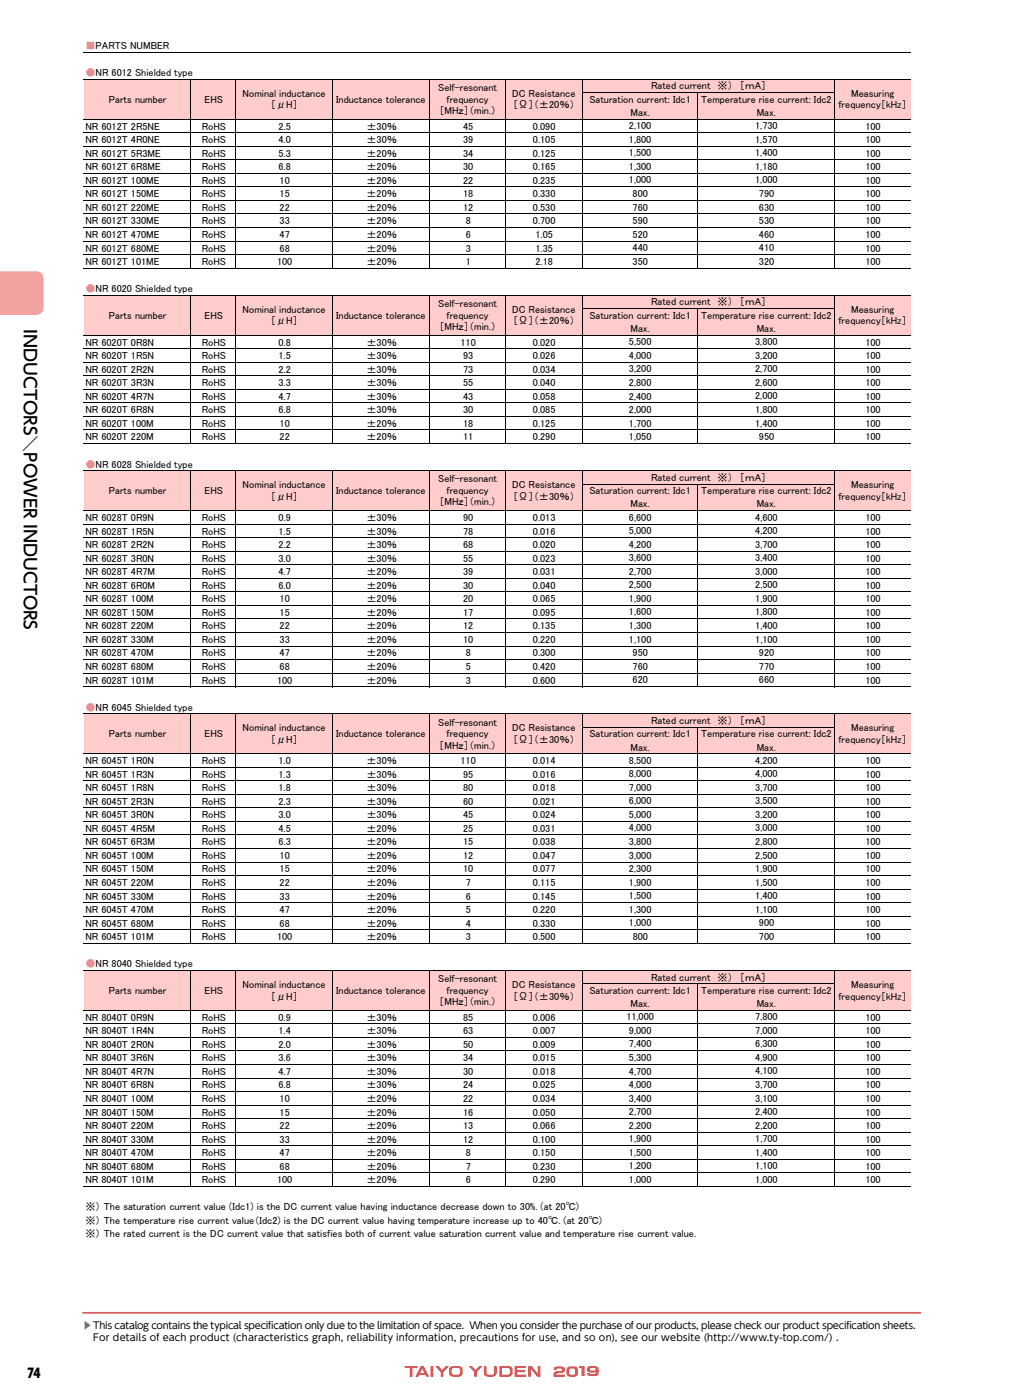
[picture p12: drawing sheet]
<svg xmlns="http://www.w3.org/2000/svg" width="210mm" height="289mm" viewBox="0 0 210 289" stroke-linecap="round" stroke-linejoin="round" font-family="sans-serif">
<defs><g id="words">
<g font-size="3.5">
<text x="4.9" y="68" transform="rotate(90 4.9 68)">INDUCTORS</text>
<text x="4.5" y="93">／</text>
<text x="4.9" y="93.4" transform="rotate(90 4.9 93.4)">POWER INDUCTORS</text>
</g>
<text font-size="3.3" x="5.6" y="284.4">74</text>
<text font-size="2.6" fill="#df1614" x="118.8" y="284.1">19</text>
<g font-size="2.1" fill="#ff8080">
<text x="17.6" y="10.1">■PARTS NUMBER</text>
<text x="17.6" y="15.7">●NR 6012 Shielded type</text>
<text x="17.6" y="60.3">●NR 6020 Shielded type</text>
<text x="17.6" y="96.5">●NR 6028 Shielded type</text>
<text x="17.6" y="146.7">●NR 6045 Shielded type</text>
<text x="17.6" y="199.7">●NR 8040 Shielded type</text>
</g>
<g font-size="2.1">
<text x="22.5" y="21.2">Parts number</text>
<text x="42.2" y="21.2">EHS</text>
<text x="50.1" y="20">Nominal inductance</text>
<text x="55.9" y="22.3">［μH］</text>
<text x="69.3" y="21.2">Inductance tolerance</text>
<text x="90.4" y="18.8">Self-resonant</text>
<text x="90.6" y="23.5">［MHｚ］（min.）</text>
<text x="92.1" y="21.2">frequency</text>
<text x="105.6" y="20">DC Resistance</text>
<text x="105.8" y="22.4">［Ω］（±20％）</text>
<text x="121.6" y="21.3">Saturation current: Idc1</text>
<text x="130.1" y="24">Max.</text>
<text x="134.3" y="18.4">Rated current　※）　［ｍA］</text>
<text x="144.7" y="21.3">Temperature rise current: Idc2</text>
<text x="156.1" y="24">Max.</text>
<text x="173" y="22.3">frequency［kHz］</text>
<text x="175.6" y="20">Measuring</text>
<text x="17.6" y="26.8">NR 6012T 2R5NE</text>
<text x="17.6" y="29.5">NR 6012T 4R0NE</text>
<text x="41.6" y="26.8">RoHS</text>
<text x="41.6" y="29.5">RoHS</text>
<text x="57.5" y="26.8">2.5</text>
<text x="57.5" y="29.5">4.0</text>
<text x="75.6" y="26.8">±30％</text>
<text x="75.6" y="29.5">±30％</text>
<text x="95.5" y="26.8">45</text>
<text x="95.5" y="29.5">39</text>
<text x="109.9" y="26.8">0.090</text>
<text x="109.9" y="29.5">0.105</text>
<text x="129.7" y="29.5">1,800</text>
<text x="129.7" y="26.7">2,100</text>
<text x="155.8" y="29.5">1,570</text>
<text x="155.8" y="26.7">1,730</text>
<text x="178.5" y="26.8">100</text>
<text x="178.5" y="29.5">100</text>
<text x="17.6" y="32.3">NR 6012T 5R3ME</text>
<text x="17.6" y="35.1">NR 6012T 6R8ME</text>
<text x="41.6" y="32.3">RoHS</text>
<text x="41.6" y="35.1">RoHS</text>
<text x="57.5" y="32.3">5.3</text>
<text x="57.5" y="35.1">6.8</text>
<text x="75.6" y="32.3">±20％</text>
<text x="75.6" y="35.1">±20％</text>
<text x="95.5" y="32.3">34</text>
<text x="95.5" y="35.1">30</text>
<text x="109.9" y="32.3">0.125</text>
<text x="109.9" y="35.1">0.165</text>
<text x="129.7" y="35.1">1,300</text>
<text x="129.7" y="32.3">1,500</text>
<text x="155.8" y="35.1">1,180</text>
<text x="155.8" y="32.3">1,400</text>
<text x="178.5" y="32.3">100</text>
<text x="178.5" y="35.1">100</text>
<text x="17.6" y="37.9">NR 6012T 100ME</text>
<text x="17.6" y="40.7">NR 6012T 150ME</text>
<text x="41.6" y="37.9">RoHS</text>
<text x="41.6" y="40.7">RoHS</text>
<text x="57.7" y="37.9">10</text>
<text x="57.7" y="40.7">15</text>
<text x="75.6" y="37.9">±20％</text>
<text x="75.6" y="40.7">±20％</text>
<text x="95.5" y="37.9">22</text>
<text x="95.5" y="40.7">18</text>
<text x="109.9" y="37.9">0.235</text>
<text x="109.9" y="40.7">0.330</text>
<text x="129.7" y="37.9">1,000</text>
<text x="130.5" y="40.7">800</text>
<text x="155.8" y="37.9">1,000</text>
<text x="156.6" y="40.7">790</text>
<text x="178.5" y="37.9">100</text>
<text x="178.5" y="40.7">100</text>
<text x="17.6" y="43.5">NR 6012T 220ME</text>
<text x="17.6" y="46.3">NR 6012T 330ME</text>
<text x="41.6" y="43.5">RoHS</text>
<text x="41.6" y="46.3">RoHS</text>
<text x="57.7" y="43.5">22</text>
<text x="57.7" y="46.3">33</text>
<text x="75.6" y="43.5">±20％</text>
<text x="75.6" y="46.3">±20％</text>
<text x="95.5" y="43.5">12</text>
<text x="96.1" y="46.3">8</text>
<text x="109.9" y="43.5">0.530</text>
<text x="109.9" y="46.3">0.700</text>
<text x="130.5" y="46.3">590</text>
<text x="130.5" y="43.5">760</text>
<text x="156.6" y="46.3">530</text>
<text x="156.6" y="43.5">630</text>
<text x="178.5" y="43.5">100</text>
<text x="178.5" y="46.3">100</text>
<text x="17.6" y="49.1">NR 6012T 470ME</text>
<text x="17.6" y="51.9">NR 6012T 680ME</text>
<text x="41.6" y="49.1">RoHS</text>
<text x="41.6" y="51.9">RoHS</text>
<text x="57.7" y="49.1">47</text>
<text x="57.7" y="51.9">68</text>
<text x="75.6" y="49.1">±20％</text>
<text x="75.6" y="51.9">±20％</text>
<text x="96.1" y="49.1">6</text>
<text x="96.1" y="51.9">3</text>
<text x="110.5" y="49.1">1.05</text>
<text x="110.5" y="51.9">1.35</text>
<text x="130.5" y="51.9">440</text>
<text x="130.5" y="49.1">520</text>
<text x="156.6" y="51.9">410</text>
<text x="156.6" y="49.1">460</text>
<text x="178.5" y="49.1">100</text>
<text x="178.5" y="51.9">100</text>
<text x="17.6" y="54.7">NR 6012T 101ME</text>
<text x="41.6" y="54.7">RoHS</text>
<text x="57.1" y="54.7">100</text>
<text x="75.6" y="54.7">±20％</text>
<text x="96.1" y="54.7">1</text>
<text x="110.5" y="54.7">2.18</text>
<text x="130.5" y="54.7">350</text>
<text x="156.6" y="54.7">320</text>
<text x="178.5" y="54.7">100</text>
<text x="22.5" y="65.8">Parts number</text>
<text x="42.2" y="65.8">EHS</text>
<text x="50.1" y="64.6">Nominal inductance</text>
<text x="69.3" y="65.8">Inductance tolerance</text>
<text x="90.4" y="63.4">Self-resonant</text>
<text x="92.1" y="65.8">frequency</text>
<text x="105.6" y="64.6">DC Resistance</text>
<text x="121.6" y="65.8">Saturation current: Idc1</text>
<text x="134.3" y="63">Rated current　※）　［ｍA］</text>
<text x="144.7" y="65.8">Temperature rise current: Idc2</text>
<text x="175.6" y="64.6">Measuring</text>
<text x="17.6" y="71.3">NR 6020T 0R8N</text>
<text x="41.6" y="71.3">RoHS</text>
<text x="55.9" y="67">［μH］</text>
<text x="57.5" y="71.3">0.8</text>
<text x="75.6" y="71.3">±30％</text>
<text x="90.6" y="68.1">［MHｚ］（min.）</text>
<text x="95" y="71.3">110</text>
<text x="105.8" y="66.9">［Ω］（±20％）</text>
<text x="109.9" y="71.3">0.020</text>
<text x="129.7" y="71.3">5,500</text>
<text x="130" y="68.6">Max.</text>
<text x="155.8" y="71.3">3,800</text>
<text x="156.1" y="68.6">Max.</text>
<text x="173" y="67">frequency［kHz］</text>
<text x="178.5" y="71.3">100</text>
<text x="17.6" y="74.1">NR 6020T 1R5N</text>
<text x="17.6" y="76.9">NR 6020T 2R2N</text>
<text x="41.6" y="74.1">RoHS</text>
<text x="41.6" y="76.9">RoHS</text>
<text x="57.5" y="74.1">1.5</text>
<text x="57.5" y="76.9">2.2</text>
<text x="75.6" y="74.1">±30％</text>
<text x="75.6" y="76.9">±30％</text>
<text x="95.5" y="74.1">93</text>
<text x="95.5" y="76.9">73</text>
<text x="109.9" y="74.1">0.026</text>
<text x="109.9" y="76.9">0.034</text>
<text x="129.7" y="74.1">4,000</text>
<text x="129.7" y="76.9">3,200</text>
<text x="155.8" y="76.9">2,700</text>
<text x="155.8" y="74.1">3,200</text>
<text x="178.5" y="74.1">100</text>
<text x="178.5" y="76.9">100</text>
<text x="17.6" y="79.7">NR 6020T 3R3N</text>
<text x="17.6" y="82.5">NR 6020T 4R7N</text>
<text x="41.6" y="79.7">RoHS</text>
<text x="41.6" y="82.5">RoHS</text>
<text x="57.5" y="79.7">3.3</text>
<text x="57.5" y="82.5">4.7</text>
<text x="75.6" y="79.7">±30％</text>
<text x="75.6" y="82.5">±30％</text>
<text x="95.5" y="79.7">55</text>
<text x="95.5" y="82.5">43</text>
<text x="109.9" y="79.7">0.040</text>
<text x="109.9" y="82.5">0.058</text>
<text x="129.7" y="82.5">2,400</text>
<text x="129.7" y="79.7">2,800</text>
<text x="155.8" y="82.5">2,000</text>
<text x="155.8" y="79.7">2,600</text>
<text x="178.5" y="79.7">100</text>
<text x="178.5" y="82.5">100</text>
<text x="17.6" y="85.3">NR 6020T 6R8N</text>
<text x="17.6" y="88.1">NR 6020T 100M</text>
<text x="41.6" y="88.1">RoHS</text>
<text x="41.6" y="85.3">RoHS</text>
<text x="57.5" y="85.3">6.8</text>
<text x="57.7" y="88.1">10</text>
<text x="75.6" y="88.1">±20％</text>
<text x="75.6" y="85.3">±30％</text>
<text x="95.5" y="88.1">18</text>
<text x="95.5" y="85.3">30</text>
<text x="109.9" y="88.1">0.125</text>
<text x="109.9" y="85.3">0.085</text>
<text x="129.7" y="88.1">1,700</text>
<text x="129.7" y="85.3">2,000</text>
<text x="155.8" y="88.1">1,400</text>
<text x="155.8" y="85.3">1,800</text>
<text x="178.5" y="88.1">100</text>
<text x="178.5" y="85.3">100</text>
<text x="17.6" y="90.9">NR 6020T 220M</text>
<text x="41.6" y="90.9">RoHS</text>
<text x="57.7" y="90.9">22</text>
<text x="75.6" y="90.9">±20％</text>
<text x="95.5" y="90.9">11</text>
<text x="109.9" y="90.9">0.290</text>
<text x="129.7" y="90.9">1,050</text>
<text x="156.6" y="90.9">950</text>
<text x="178.5" y="90.9">100</text>
<text x="22.5" y="102">Parts number</text>
<text x="42.2" y="102">EHS</text>
<text x="50.1" y="100.8">Nominal inductance</text>
<text x="69.3" y="102">Inductance tolerance</text>
<text x="90.4" y="99.6">Self-resonant</text>
<text x="92.1" y="102">frequency</text>
<text x="105.6" y="100.8">DC Resistance</text>
<text x="134.3" y="99.2">Rated current　※）　［ｍA］</text>
<text x="175.6" y="100.8">Measuring</text>
<text x="17.6" y="107.5">NR 6028T 0R9N</text>
<text x="41.6" y="107.5">RoHS</text>
<text x="55.9" y="103.2">［μH］</text>
<text x="57.5" y="107.5">0.9</text>
<text x="75.6" y="107.5">±30％</text>
<text x="90.6" y="104.3">［MHｚ］（min.）</text>
<text x="95.5" y="107.5">90</text>
<text x="105.8" y="103.2">［Ω］（±30％）</text>
<text x="109.9" y="107.5">0.013</text>
<text x="121.6" y="102">Saturation current: Idc1</text>
<text x="129.7" y="107.5">6,600</text>
<text x="130" y="104.8">Max.</text>
<text x="144.7" y="102">Temperature rise current: Idc2</text>
<text x="155.8" y="107.5">4,600</text>
<text x="156.1" y="104.8">Max.</text>
<text x="173" y="103.2">frequency［kHz］</text>
<text x="178.5" y="107.5">100</text>
<text x="17.6" y="110.3">NR 6028T 1R5N</text>
<text x="17.6" y="113.1">NR 6028T 2R2N</text>
<text x="41.6" y="110.3">RoHS</text>
<text x="41.6" y="113.1">RoHS</text>
<text x="57.5" y="110.3">1.5</text>
<text x="57.5" y="113.1">2.2</text>
<text x="75.6" y="110.3">±30％</text>
<text x="75.6" y="113.1">±30％</text>
<text x="95.5" y="110.3">78</text>
<text x="95.5" y="113.1">68</text>
<text x="109.9" y="110.3">0.016</text>
<text x="109.9" y="113.1">0.020</text>
<text x="129.7" y="113.1">4,200</text>
<text x="129.7" y="110.3">5,000</text>
<text x="155.8" y="113.1">3,700</text>
<text x="155.8" y="110.3">4,200</text>
<text x="178.5" y="110.3">100</text>
<text x="178.5" y="113.1">100</text>
<text x="17.6" y="115.9">NR 6028T 3R0N</text>
<text x="17.6" y="118.7">NR 6028T 4R7M</text>
<text x="41.6" y="118.7">RoHS</text>
<text x="41.6" y="115.9">RoHS</text>
<text x="57.5" y="118.7">4.7</text>
<text x="57.5" y="115.9">3.0</text>
<text x="75.6" y="118.7">±20％</text>
<text x="75.6" y="115.9">±30％</text>
<text x="95.5" y="118.7">39</text>
<text x="95.5" y="115.9">55</text>
<text x="109.9" y="118.7">0.031</text>
<text x="109.9" y="115.9">0.023</text>
<text x="129.7" y="118.7">2,700</text>
<text x="129.7" y="115.9">3,600</text>
<text x="155.8" y="118.7">3,000</text>
<text x="155.8" y="115.9">3,400</text>
<text x="178.5" y="118.7">100</text>
<text x="178.5" y="115.9">100</text>
<text x="17.6" y="121.5">NR 6028T 6R0M</text>
<text x="17.6" y="124.3">NR 6028T 100M</text>
<text x="41.6" y="121.5">RoHS</text>
<text x="41.6" y="124.3">RoHS</text>
<text x="57.5" y="121.5">6.0</text>
<text x="57.7" y="124.3">10</text>
<text x="75.6" y="121.5">±20％</text>
<text x="75.6" y="124.3">±20％</text>
<text x="95.5" y="121.5">30</text>
<text x="95.5" y="124.3">20</text>
<text x="109.9" y="121.5">0.040</text>
<text x="109.9" y="124.3">0.065</text>
<text x="129.7" y="124.3">1,900</text>
<text x="129.7" y="121.5">2,500</text>
<text x="155.8" y="121.5">2,500</text>
<text x="155.8" y="124.2">1,900</text>
<text x="178.5" y="121.5">100</text>
<text x="178.5" y="124.3">100</text>
<text x="17.6" y="127.1">NR 6028T 150M</text>
<text x="17.6" y="129.9">NR 6028T 220M</text>
<text x="41.6" y="127.1">RoHS</text>
<text x="41.6" y="129.9">RoHS</text>
<text x="57.7" y="127.1">15</text>
<text x="57.7" y="129.9">22</text>
<text x="75.6" y="127.1">±20％</text>
<text x="75.6" y="129.9">±20％</text>
<text x="95.5" y="127.1">17</text>
<text x="95.5" y="129.9">12</text>
<text x="109.9" y="127.1">0.095</text>
<text x="109.9" y="129.9">0.135</text>
<text x="129.7" y="129.9">1,300</text>
<text x="129.7" y="127.1">1,600</text>
<text x="155.8" y="129.8">1,400</text>
<text x="155.8" y="127">1,800</text>
<text x="178.5" y="127.1">100</text>
<text x="178.5" y="129.9">100</text>
<text x="17.6" y="132.7">NR 6028T 330M</text>
<text x="17.6" y="135.5">NR 6028T 470M</text>
<text x="41.6" y="132.7">RoHS</text>
<text x="41.6" y="135.5">RoHS</text>
<text x="57.7" y="132.7">33</text>
<text x="57.7" y="135.5">47</text>
<text x="75.6" y="132.7">±20％</text>
<text x="75.6" y="135.5">±20％</text>
<text x="95.5" y="132.7">10</text>
<text x="96.1" y="135.5">8</text>
<text x="109.9" y="132.7">0.220</text>
<text x="109.9" y="135.5">0.300</text>
<text x="129.7" y="132.6">1,100</text>
<text x="130.5" y="135.4">950</text>
<text x="155.8" y="132.6">1,100</text>
<text x="156.6" y="135.4">920</text>
<text x="178.5" y="132.7">100</text>
<text x="178.5" y="135.5">100</text>
<text x="17.6" y="138.3">NR 6028T 680M</text>
<text x="17.6" y="141.1">NR 6028T 101M</text>
<text x="41.6" y="138.3">RoHS</text>
<text x="41.6" y="141.1">RoHS</text>
<text x="57.2" y="141.1">100</text>
<text x="57.7" y="138.3">68</text>
<text x="75.6" y="138.3">±20％</text>
<text x="75.6" y="141.1">±20％</text>
<text x="96.1" y="141.1">3</text>
<text x="96.1" y="138.3">5</text>
<text x="109.9" y="141.1">0.600</text>
<text x="109.9" y="138.3">0.420</text>
<text x="130.5" y="141">620</text>
<text x="130.5" y="138.2">760</text>
<text x="156.6" y="141">660</text>
<text x="156.6" y="138.2">770</text>
<text x="178.5" y="138.3">100</text>
<text x="178.5" y="141.1">100</text>
<text x="90.4" y="149.8">Self-resonant</text>
<text x="134.3" y="149.4">Rated current　※）　［ｍA］</text>
<text x="22.5" y="152.2">Parts number</text>
<text x="42.2" y="152.2">EHS</text>
<text x="50.1" y="151">Nominal inductance</text>
<text x="55.9" y="153.4">［μH］</text>
<text x="69.3" y="152.2">Inductance tolerance</text>
<text x="90.6" y="154.5">［MHｚ］（min.）</text>
<text x="92.1" y="152.2">frequency</text>
<text x="105.6" y="151">DC Resistance</text>
<text x="105.8" y="153.3">［Ω］（±30％）</text>
<text x="121.6" y="152.2">Saturation current: Idc1</text>
<text x="130.1" y="154.9">Max.</text>
<text x="144.7" y="152.2">Temperature rise current: Idc2</text>
<text x="156.1" y="154.9">Max.</text>
<text x="173" y="153.4">frequency［kHz］</text>
<text x="175.6" y="151">Measuring</text>
<text x="17.6" y="157.7">NR 6045T 1R0N</text>
<text x="17.6" y="160.5">NR 6045T 1R3N</text>
<text x="41.6" y="157.7">RoHS</text>
<text x="41.6" y="160.5">RoHS</text>
<text x="57.5" y="157.7">1.0</text>
<text x="57.5" y="160.5">1.3</text>
<text x="75.6" y="157.7">±30％</text>
<text x="75.6" y="160.5">±30％</text>
<text x="95" y="157.7">110</text>
<text x="95.5" y="160.5">95</text>
<text x="109.9" y="157.7">0.014</text>
<text x="109.9" y="160.5">0.016</text>
<text x="129.7" y="160.4">8,000</text>
<text x="129.7" y="157.6">8,500</text>
<text x="155.8" y="160.4">4,000</text>
<text x="155.8" y="157.7">4,200</text>
<text x="178.5" y="157.7">100</text>
<text x="178.5" y="160.5">100</text>
<text x="17.6" y="163.3">NR 6045T 1R8N</text>
<text x="17.6" y="166.1">NR 6045T 2R3N</text>
<text x="41.6" y="163.3">RoHS</text>
<text x="41.6" y="166.1">RoHS</text>
<text x="57.5" y="163.3">1.8</text>
<text x="57.5" y="166.1">2.3</text>
<text x="75.6" y="163.3">±30％</text>
<text x="75.6" y="166.1">±30％</text>
<text x="95.5" y="163.3">80</text>
<text x="95.5" y="166.1">60</text>
<text x="109.9" y="163.3">0.018</text>
<text x="109.9" y="166.1">0.021</text>
<text x="129.7" y="163.2">7,000</text>
<text x="129.7" y="166">6,000</text>
<text x="155.8" y="166">3,500</text>
<text x="155.8" y="163.2">3,700</text>
<text x="178.5" y="163.3">100</text>
<text x="178.5" y="166.1">100</text>
<text x="17.6" y="168.9">NR 6045T 3R0N</text>
<text x="17.6" y="171.7">NR 6045T 4R5M</text>
<text x="41.6" y="171.7">RoHS</text>
<text x="41.6" y="168.9">RoHS</text>
<text x="57.5" y="171.7">4.5</text>
<text x="57.5" y="168.9">3.0</text>
<text x="75.6" y="171.7">±20％</text>
<text x="75.6" y="168.9">±30％</text>
<text x="95.5" y="171.7">25</text>
<text x="95.5" y="168.9">45</text>
<text x="109.9" y="171.7">0.031</text>
<text x="109.9" y="168.9">0.024</text>
<text x="129.7" y="171.6">4,000</text>
<text x="129.7" y="168.8">5,000</text>
<text x="155.8" y="171.6">3,000</text>
<text x="155.8" y="168.8">3,200</text>
<text x="178.5" y="171.7">100</text>
<text x="178.5" y="168.9">100</text>
<text x="17.6" y="174.5">NR 6045T 6R3M</text>
<text x="17.6" y="177.3">NR 6045T 100M</text>
<text x="41.6" y="174.5">RoHS</text>
<text x="41.6" y="177.3">RoHS</text>
<text x="57.5" y="174.5">6.3</text>
<text x="57.7" y="177.3">10</text>
<text x="75.6" y="174.5">±20％</text>
<text x="75.6" y="177.3">±20％</text>
<text x="95.5" y="174.5">15</text>
<text x="95.5" y="177.3">12</text>
<text x="109.9" y="174.5">0.038</text>
<text x="109.9" y="177.3">0.047</text>
<text x="129.7" y="177.2">3,000</text>
<text x="129.7" y="174.4">3,800</text>
<text x="155.8" y="177.2">2,500</text>
<text x="155.8" y="174.4">2,800</text>
<text x="178.5" y="174.5">100</text>
<text x="178.5" y="177.3">100</text>
<text x="17.6" y="180.1">NR 6045T 150M</text>
<text x="17.6" y="182.9">NR 6045T 220M</text>
<text x="17.6" y="185.7">NR 6045T 330M</text>
<text x="41.6" y="180.1">RoHS</text>
<text x="41.6" y="182.9">RoHS</text>
<text x="41.6" y="185.7">RoHS</text>
<text x="57.7" y="180.1">15</text>
<text x="57.7" y="182.9">22</text>
<text x="57.7" y="185.7">33</text>
<text x="75.6" y="180.1">±20％</text>
<text x="75.6" y="182.9">±20％</text>
<text x="75.6" y="185.7">±20％</text>
<text x="95.5" y="180.1">10</text>
<text x="96.1" y="182.9">7</text>
<text x="96.1" y="185.7">6</text>
<text x="109.9" y="180.1">0.077</text>
<text x="109.9" y="182.9">0.115</text>
<text x="109.9" y="185.7">0.145</text>
<text x="129.7" y="180">2,300</text>
<text x="129.7" y="185.6">1,500</text>
<text x="129.7" y="182.8">1,900</text>
<text x="155.8" y="185.6">1,400</text>
<text x="155.8" y="182.8">1,500</text>
<text x="155.8" y="180">1,900</text>
<text x="178.5" y="180.1">100</text>
<text x="178.5" y="182.9">100</text>
<text x="178.5" y="185.7">100</text>
<text x="17.6" y="188.5">NR 6045T 470M</text>
<text x="17.6" y="191.3">NR 6045T 680M</text>
<text x="41.6" y="188.5">RoHS</text>
<text x="41.6" y="191.3">RoHS</text>
<text x="57.7" y="188.5">47</text>
<text x="57.7" y="191.3">68</text>
<text x="75.6" y="188.5">±20％</text>
<text x="75.6" y="191.3">±20％</text>
<text x="96.1" y="188.5">5</text>
<text x="96.1" y="191.3">4</text>
<text x="109.9" y="188.5">0.220</text>
<text x="109.9" y="191.3">0.330</text>
<text x="129.7" y="191.2">1,000</text>
<text x="129.7" y="188.4">1,300</text>
<text x="155.8" y="188.4">1,100</text>
<text x="156.6" y="191.2">900</text>
<text x="178.5" y="188.5">100</text>
<text x="178.5" y="191.3">100</text>
<text x="17.6" y="194.1">NR 6045T 101M</text>
<text x="41.6" y="194.1">RoHS</text>
<text x="57.2" y="194.1">100</text>
<text x="75.6" y="194.1">±20％</text>
<text x="96.1" y="194.1">3</text>
<text x="109.9" y="194.1">0.500</text>
<text x="130.5" y="194">800</text>
<text x="156.6" y="194">700</text>
<text x="178.5" y="194.1">100</text>
<text x="50.1" y="204">Nominal inductance</text>
<text x="90.4" y="202.8">Self-resonant</text>
<text x="105.6" y="204">DC Resistance</text>
<text x="134.3" y="202.4">Rated current　※）　［ｍA］</text>
<text x="175.6" y="204">Measuring</text>
<text x="22.5" y="205.2">Parts number</text>
<text x="42.2" y="205.2">EHS</text>
<text x="55.9" y="206.3">［μH］</text>
<text x="69.3" y="205.1">Inductance tolerance</text>
<text x="90.6" y="207.5">［MHｚ］（min.）</text>
<text x="92.1" y="205.1">frequency</text>
<text x="105.8" y="206.3">［Ω］（±30％）</text>
<text x="121.6" y="205.2">Saturation current: Idc1</text>
<text x="130.1" y="207.9">Max.</text>
<text x="144.7" y="205.2">Temperature rise current: Idc2</text>
<text x="156.1" y="207.9">Max.</text>
<text x="173" y="206.3">frequency［kHz］</text>
<text x="17.6" y="210.7">NR 8040T 0R9N</text>
<text x="17.6" y="213.5">NR 8040T 1R4N</text>
<text x="41.6" y="210.7">RoHS</text>
<text x="41.6" y="213.5">RoHS</text>
<text x="57.5" y="210.7">0.9</text>
<text x="57.5" y="213.5">1.4</text>
<text x="75.6" y="210.7">±30％</text>
<text x="75.6" y="213.5">±30％</text>
<text x="95.5" y="210.7">85</text>
<text x="95.5" y="213.5">63</text>
<text x="109.9" y="210.7">0.006</text>
<text x="109.9" y="213.5">0.007</text>
<text x="129.2" y="210.6">11,000</text>
<text x="129.7" y="213.4">9,000</text>
<text x="155.8" y="213.4">7,000</text>
<text x="155.8" y="210.6">7,800</text>
<text x="178.5" y="210.7">100</text>
<text x="178.5" y="213.5">100</text>
<text x="17.6" y="216.3">NR 8040T 2R0N</text>
<text x="17.6" y="219.1">NR 8040T 3R6N</text>
<text x="17.6" y="221.9">NR 8040T 4R7N</text>
<text x="41.6" y="216.3">RoHS</text>
<text x="41.6" y="219.1">RoHS</text>
<text x="41.6" y="221.9">RoHS</text>
<text x="57.5" y="216.3">2.0</text>
<text x="57.5" y="219.1">3.6</text>
<text x="57.5" y="221.9">4.7</text>
<text x="75.6" y="216.3">±30％</text>
<text x="75.6" y="219.1">±30％</text>
<text x="75.6" y="221.9">±30％</text>
<text x="95.5" y="216.3">50</text>
<text x="95.5" y="219.1">34</text>
<text x="95.5" y="221.9">30</text>
<text x="109.9" y="216.3">0.009</text>
<text x="109.9" y="219.1">0.015</text>
<text x="109.9" y="221.9">0.018</text>
<text x="129.7" y="221.8">4,700</text>
<text x="129.7" y="219">5,300</text>
<text x="129.7" y="216.2">7,400</text>
<text x="155.8" y="221.8">4,100</text>
<text x="155.8" y="219">4,900</text>
<text x="155.8" y="216.2">6,300</text>
<text x="178.5" y="216.3">100</text>
<text x="178.5" y="219.1">100</text>
<text x="178.5" y="221.9">100</text>
<text x="17.6" y="224.7">NR 8040T 6R8N</text>
<text x="17.6" y="227.5">NR 8040T 100M</text>
<text x="41.6" y="227.5">RoHS</text>
<text x="41.6" y="224.7">RoHS</text>
<text x="57.5" y="224.7">6.8</text>
<text x="57.7" y="227.5">10</text>
<text x="75.6" y="227.5">±20％</text>
<text x="75.6" y="224.7">±30％</text>
<text x="95.5" y="227.5">22</text>
<text x="95.5" y="224.7">24</text>
<text x="109.9" y="227.5">0.034</text>
<text x="109.9" y="224.7">0.025</text>
<text x="129.7" y="227.4">3,400</text>
<text x="129.7" y="224.6">4,000</text>
<text x="155.8" y="227.4">3,100</text>
<text x="155.8" y="224.6">3,700</text>
<text x="178.5" y="227.5">100</text>
<text x="178.5" y="224.7">100</text>
<text x="17.6" y="230.3">NR 8040T 150M</text>
<text x="17.6" y="233.1">NR 8040T 220M</text>
<text x="41.6" y="230.3">RoHS</text>
<text x="41.6" y="233.1">RoHS</text>
<text x="57.7" y="230.3">15</text>
<text x="57.7" y="233.1">22</text>
<text x="75.6" y="230.3">±20％</text>
<text x="75.6" y="233.1">±20％</text>
<text x="95.5" y="230.3">16</text>
<text x="95.5" y="233.1">13</text>
<text x="109.9" y="230.3">0.050</text>
<text x="109.9" y="233.1">0.066</text>
<text x="129.7" y="233">2,200</text>
<text x="129.7" y="230.2">2,700</text>
<text x="155.8" y="233">2,200</text>
<text x="155.8" y="230.2">2,400</text>
<text x="178.5" y="230.3">100</text>
<text x="178.5" y="233.1">100</text>
<text x="17.6" y="235.9">NR 8040T 330M</text>
<text x="17.6" y="238.7">NR 8040T 470M</text>
<text x="41.6" y="235.9">RoHS</text>
<text x="41.6" y="238.7">RoHS</text>
<text x="57.7" y="235.9">33</text>
<text x="57.7" y="238.7">47</text>
<text x="75.6" y="235.9">±20％</text>
<text x="75.6" y="238.7">±20％</text>
<text x="95.5" y="235.9">12</text>
<text x="96.1" y="238.7">8</text>
<text x="109.9" y="235.9">0.100</text>
<text x="109.9" y="238.7">0.150</text>
<text x="129.7" y="238.6">1,500</text>
<text x="129.7" y="235.8">1,900</text>
<text x="155.8" y="238.6">1,400</text>
<text x="155.8" y="235.8">1,700</text>
<text x="178.5" y="235.9">100</text>
<text x="178.5" y="238.7">100</text>
<text x="17.6" y="241.5">NR 8040T 680M</text>
<text x="17.6" y="244.3">NR 8040T 101M</text>
<text x="41.6" y="241.5">RoHS</text>
<text x="41.6" y="244.3">RoHS</text>
<text x="57.2" y="244.3">100</text>
<text x="57.7" y="241.5">68</text>
<text x="75.6" y="241.5">±20％</text>
<text x="75.6" y="244.3">±20％</text>
<text x="96.1" y="244.3">6</text>
<text x="96.1" y="241.5">7</text>
<text x="109.9" y="244.3">0.290</text>
<text x="109.9" y="241.5">0.230</text>
<text x="129.7" y="244.2">1,000</text>
<text x="129.7" y="241.4">1,200</text>
<text x="155.8" y="244.2">1,000</text>
<text x="155.8" y="241.4">1,100</text>
<text x="178.5" y="241.5">100</text>
<text x="178.5" y="244.3">100</text>
<text x="17.6" y="249.8">﻿</text>
<text x="17.6" y="249.8">※） The saturation current value (Idc1) is the DC current value having inductance decrease down to 30%. (at 20℃)</text>
<text x="17.6" y="252.6">※） The temperature rise current value（Idc2) is the DC current value having temperature increase up to 40℃. (at 20℃)</text>
<text x="17.6" y="255.4">※） The rated current is the DC current value that satisfies both of current value saturation current value and temperature rise current value.</text>
</g>
<text font-size="2" fill="#727171" x="17" y="274.3">▶This catalog contains the typical specif</text>
<g font-size="2">
<text x="55.3" y="274.3">ication only due to the limitation of space. When you consider the purchase of our products, please check our product specif</text>
<text x="174.6" y="274.3">ication sheets.</text>
<text x="19.2" y="276.8">For details of each product (characteristics graph, reliability information, precautions for use, and so on), see our website (http://www.ty-top.com/) .</text>
</g>
</g></defs>
<path d="M17.2 10.8h170.7" fill="none" stroke="#000" stroke-width=".21"/>
<g fill="#fcc">
<path d="M17.3 16.3h170.6v8.3h-170.6z"/>
<path d="M17.3 60.9h170.6v8.3h-170.6z"/>
<path d="M17.3 97.1h170.6v8.3h-170.6z"/>
<path d="M17.3 147.3h170.6v8.3h-170.6z"/>
<path d="M17.3 200.3h170.6v8.3h-170.6z"/>
</g>
<g fill="none" stroke="#000" stroke-width=".21">
<path d="M17.2 16.4h170.7M39.4 16.4v39M48.7 16.4v39M68.7 16.4v39M88.7 16.4v39M104.4 16.4v39M120.1 16.4v39M120.2 19.1h52.1M144 19.2v36.2M172.2 16.4v39M17.2 24.6h170.7M17.2 27.4h170.7"/>
<path d="M17.2 30.2h170.7M17.2 33h170.7M17.2 35.8h170.7M17.2 38.6h170.7M17.2 41.4h170.7M17.2 44.2h170.7M17.2 47h170.7M17.2 49.8h170.7M17.2 52.6h170.7M17.2 55.4h170.7M17.2 60.9h170.7M17.2 69.2h170.7"/>
<path d="M17.2 72h170.7M17.2 74.8h170.7M17.2 77.6h170.7M39.4 61v30.7M48.7 61v30.7M68.7 61v30.7M88.7 61v30.7M104.4 61v30.7M120.1 61v30.7M120.2 63.7h52.1M144 63.8v27.9M172.2 61v30.7"/>
<path d="M17.2 80.4h170.7M17.2 83.2h170.7M17.2 86h170.7M17.2 88.8h170.7M17.2 91.6h170.7M17.2 97.2h170.7M39.4 97.2v44.6M48.7 97.2v44.6M68.7 97.2v44.6M88.7 97.2v44.6M104.4 97.2v44.6M120.1 97.2v44.6"/>
<path d="M120.2 99.9h52.1M172.2 97.2v44.6M17.2 105.4h170.7M17.2 108.2h170.7M17.2 111h170.7M17.2 113.8h170.7M17.2 116.6h170.7M17.2 119.4h170.7M144 100v41.8M17.2 122.2h170.7M17.2 125h170.7M17.2 127.8h170.7"/>
<path d="M17.2 130.6h170.7M17.2 133.4h170.7M17.2 136.2h170.7M17.2 138.9h170.7M17.2 141.7h170.7M17.2 147.3h170.7M17.2 155.6h170.7M17.2 158.4h170.7M39.4 147.4v47.4M48.7 147.4v47.4M68.7 147.4v47.4M88.7 147.4v47.4"/>
<path d="M104.4 147.4v47.4M120.1 147.4v47.4M120.2 150.1h52.1M144 150.2v44.6M172.2 147.4v47.4M17.2 161.2h170.7M17.2 164h170.7M17.2 166.8h170.7M17.2 169.6h170.7M17.2 172.4h170.7M17.2 175.2h170.7M17.2 178h170.7"/>
<path d="M17.2 180.7h170.7M17.2 183.5h170.7M17.2 186.3h170.7M17.2 189.1h170.7M17.2 191.9h170.7M17.2 194.7h170.7M17.2 200.3h170.7M17.2 208.6h170.7M17.2 211.4h170.7M17.2 214.2h170.7M17.2 217h170.7M17.2 219.7h170.7"/>
<path d="M39.4 200.4v44.6M48.7 200.4v44.6M68.7 200.4v44.6M88.7 200.4v44.6M104.4 200.4v44.6M120.1 200.4v44.6M120.2 203.1h52.1M144 203.2v41.8M172.2 200.4v44.6M17.2 222.5h170.7M17.2 225.3h170.7M17.2 228.1h170.7"/>
<path d="M17.2 230.9h170.7M17.2 233.7h170.7M17.2 236.5h170.7M17.2 239.3h170.7M17.2 242.1h170.7M17.2 244.9h170.7"/>
</g>
<path d="M4.5 68h3.5v150h-3.5z" fill="#fff"/>
<path d="M17 271h173" fill="none" stroke="#e7504f" stroke-width=".35"/>
<path d="M-.1 56h7.6a1.47 1.47 0 0 1 1.5 1.5v6a1.47 1.47 0 0 1-1.5 1.5h-7.6z" fill="#f2a2a1"/>
<g fill="#df1614">
<path d="M83.5 282h2.6v.4h-1v1.8h-.6v-1.8h-1z"/>
<path d="M88.8 282h.6v2.2h-.6z"/>
<path d="M89.8 282h.6l.8 .8 .8-.8h.6l-1.2 1.2v1h-.5v-1z"/>
<path d="M96.7 282h.6l.8 .8 .8-.8h.6l-1.1 1.2v1h-.5v-1z"/>
<path d="M99.8 282h.5l.1 1.6 .5 .2 .8-.1 .2-.1v-1.6h.5v1.5a.77 .77 0 0 1-.8 .7h-.9a.77 .77 0 0 1-.9-.7z"/>
<path d="M106.2 282h2.3v.4h-1.8v.5h1.6v.3h-1.6v.6h1.8v.4h-2.3z"/>
<path d="M109 282h.7l1.2 1.6v-1.6h.5v2.2h-.6l-1.3-1.7v1.7h-.5z"/>
<path d="M114.3 282.3l.5-.2h.6a.8 .8 0 0 1 .9 .1 .8 .8 0 0 1 .2 .8l-.5 .4-1.1 .1-.2 .3h1.8v.4h-2.3l.1-.8a2.25 2.25 0 0 1 1.6-.4l.1-.2-.2-.3h-.8l-.2 .3h-.6z"/>
<path d="M87.1 282.4l-.5 1h1zM86.8 282h.6l1.1 2.2h-.6l-.2-.4h-1.2l-.2 .4h-.6z"/>
<path d="M93.2 282.6a1.03 1.03 0 0 0 .2 1.1 1.75 1.75 0 0 0 1.4-.1 1.09 1.09 0 0 0-.1-1.2 1.81 1.81 0 0 0-1.5 .2zM92.9 282.2a2.78 2.78 0 0 1 2.3 0 1.47 1.47 0 0 1 0 1.8 2.7 2.7 0 0 1-2.3 0 1.46 1.46 0 0 1 0-1.8z"/>
<path d="M103.6 282.4v1.4l1.4-.1a.96 .96 0 0 0 0-1.3zM103 282h1.9a.75 .75 0 0 1 .8 .7v.8a.77 .77 0 0 1-.8 .7h-1.9z"/>
<path d="M117.5 282.6l-.1 .2a.67 .67 0 0 0 0 .7 .67 .67 0 0 0 .7 .3h.3a1.01 1.01 0 0 0 .1-1.3zM117 282.4a2.01 2.01 0 0 1 2.1 0l.1 .3a1.1 1.1 0 0 1-.6 1.5 1.35 1.35 0 0 1-1.7-.6z"/>
</g>
<use href="#words"/>
</svg>
